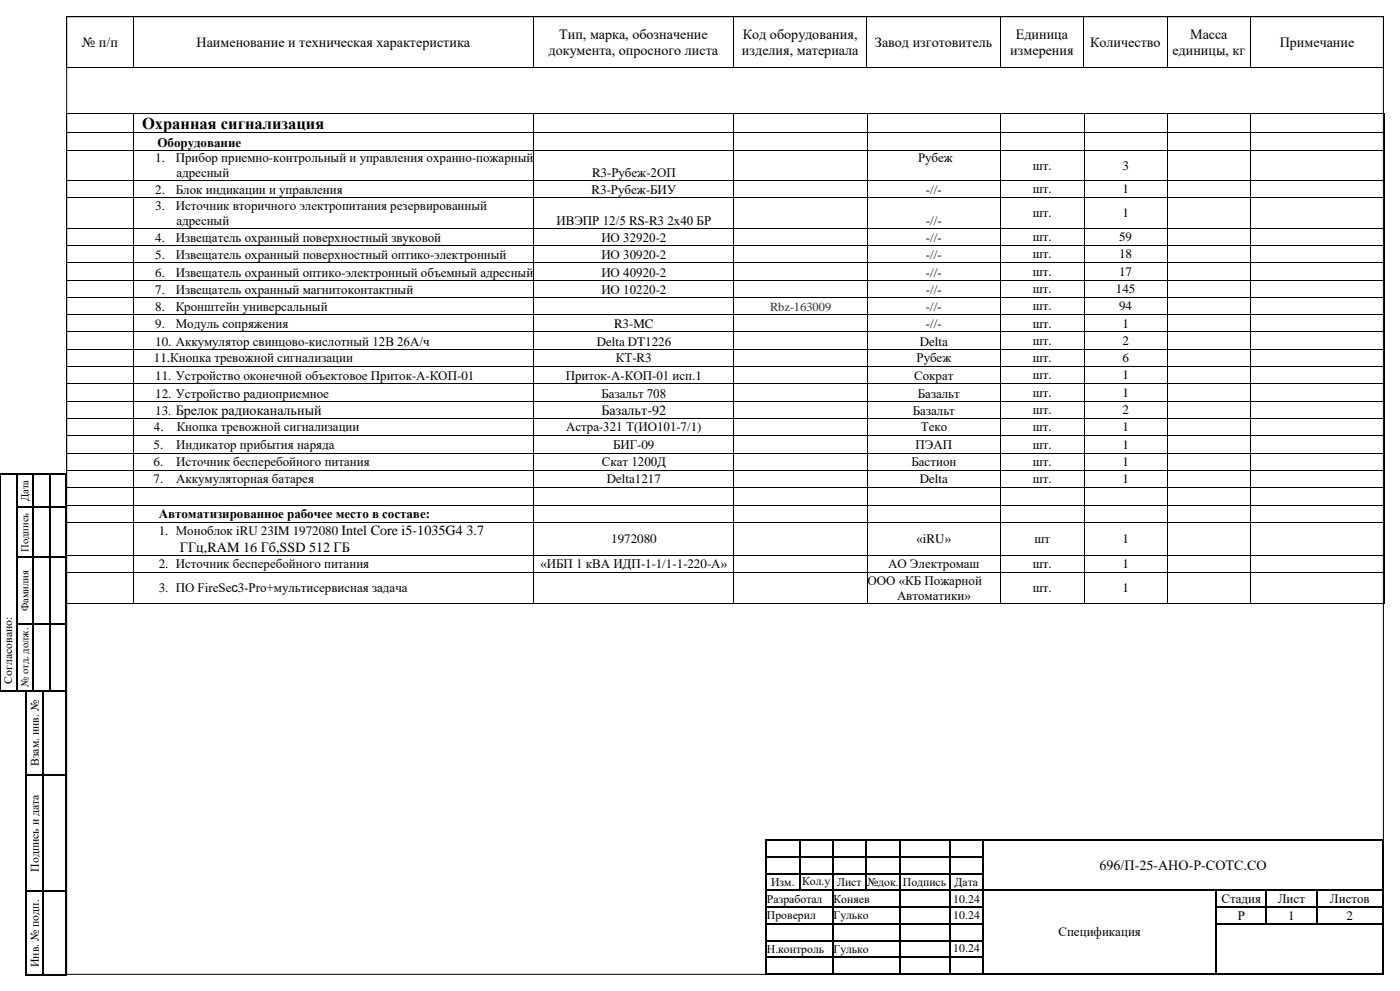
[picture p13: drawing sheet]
<svg xmlns="http://www.w3.org/2000/svg" width="420mm" height="297mm" viewBox="0 0 420 297" stroke-linecap="round" stroke-linejoin="round" font-family="sans-serif">
<defs><g id="words">
<text font-size="5" x="42.6" y="38.6">Охранная сигнализация</text>
<g font-size="4.2">
<text x="167.7" y="11.6">Тип, марка, обозначение</text>
<text x="222.8" y="11.6">Код оборудования,</text>
<text x="304.7" y="11.6">Единица</text>
<text x="357" y="11.6">Масса</text>
<text x="24.6" y="14">№ п/п</text>
<text x="59" y="14">Наименование и техническая характеристика</text>
<text x="164.6" y="16.4">документа, опросного листа</text>
<text x="222.6" y="16.4">изделия, материала</text>
<text x="262.5" y="14">Завод изготовитель</text>
<text x="303.1" y="16.4">измерения</text>
<text x="327" y="14">Количество</text>
<text x="351.7" y="16.4">единицы, кг</text>
<text x="383.9" y="14">Примечание</text>
<text x="180.4" y="124.3">Базальт-92</text>
<text x="54" y="165.3">ГГц,RAM 16 Гб,SSD 512 ГБ</text>
<text x="329.8" y="260.7">696/П-25-АНО-Р-СОТС.СО</text>
</g>
<g font-size="3.9">
<text x="47.2" y="44">Оборудование</text>
<text x="46.6" y="48.6">1.</text>
<text x="52.7" y="48.6">Прибор приемно-контрольный и управления охранно-пожарный</text>
<text x="52.9" y="53.1">адресный</text>
<text x="177.6" y="53.1">R3-Рубеж-2ОП</text>
<text x="275.4" y="48.6">Рубеж</text>
<text x="309.8" y="50.8">шт.</text>
<text x="336.7" y="50.8">3</text>
<text x="46.6" y="58.2">2.</text>
<text x="52.7" y="58.2">Блок индикации и управления</text>
<text x="177.5" y="58.2">R3-Рубеж-БИУ</text>
<text x="277.8" y="58.2">-//-</text>
<text x="309.8" y="58">шт.</text>
<text x="336.7" y="58">1</text>
<text x="46.6" y="62.9">3.</text>
<text x="52.7" y="62.9">Источник вторичного электропитания резервированный</text>
<text x="309.8" y="65.1">шт.</text>
<text x="336.7" y="65.1">1</text>
<text x="52.9" y="67.3">адресный</text>
<text x="166.9" y="67.3">ИВЭПР 12/5 RS-R3 2x40 БР</text>
<text x="277.8" y="67.3">-//-</text>
<text x="46.6" y="72.5">4.</text>
<text x="46.6" y="77.7">5.</text>
<text x="52.7" y="72.5">Извещатель охранный поверхностный звуковой</text>
<text x="52.7" y="77.7">Извещатель охранный поверхностный оптико-электронный</text>
<text x="180.4" y="72.5">ИО 32920-2</text>
<text x="180.4" y="77.7">ИО 30920-2</text>
<text x="277.8" y="72.5">-//-</text>
<text x="277.8" y="77.7">-//-</text>
<text x="309.8" y="72.2">шт.</text>
<text x="309.8" y="77.4">шт.</text>
<text x="335.7" y="72.2">59</text>
<text x="335.7" y="77.4">18</text>
<text x="46.6" y="82.9">6.</text>
<text x="52.7" y="82.9">Извещатель охранный оптико-электронный объемный адресный</text>
<text x="180.4" y="82.9">ИО 40920-2</text>
<text x="277.8" y="82.9">-//-</text>
<text x="309.8" y="82.6">шт.</text>
<text x="335.7" y="82.6">17</text>
<text x="46.6" y="88.1">7.</text>
<text x="52.7" y="88.1">Извещатель охранный магнитоконтактный</text>
<text x="180.4" y="88.1">ИО 10220-2</text>
<text x="277.8" y="88.1">-//-</text>
<text x="309.8" y="87.8">шт.</text>
<text x="334.8" y="87.8">145</text>
<text x="46.6" y="93.3">8.</text>
<text x="52.7" y="93.3">Кронштейн универсальный</text>
<text x="277.8" y="93.3">-//-</text>
<text x="309.8" y="93">шт.</text>
<text x="335.7" y="93">94</text>
<text x="46.6" y="98.4">9.</text>
<text x="52.7" y="98.4">Модуль сопряжения</text>
<text x="184.2" y="98.4">R3-MC</text>
<text x="277.8" y="98.4">-//-</text>
<text x="309.8" y="98.2">шт.</text>
<text x="336.7" y="98.2">1</text>
<text x="46.6" y="103.6">10. Аккумулятор свинцово-кислотный 12В 26А/ч</text>
<text x="179" y="103.6">Delta DT1226</text>
<text x="276" y="103.6">Delta</text>
<text x="309.8" y="103.4">шт.</text>
<text x="336.7" y="103.4">2</text>
<text x="46.2" y="108.6">11.Кнопка тревожной сигнализации</text>
<text x="184.8" y="108.6">КТ-R3</text>
<text x="274.9" y="108.6">Рубеж</text>
<text x="309.8" y="108.6">шт.</text>
<text x="309.8" y="113.7">шт.</text>
<text x="336.7" y="108.6">6</text>
<text x="336.7" y="113.7">1</text>
<text x="46.6" y="114">11. Устройство оконечной объектовое Приток-А-КОП-01</text>
<text x="46.6" y="119.2">12. Устройство радиоприемное</text>
<text x="169.7" y="114">Приток-А-КОП-01 исп.1</text>
<text x="180.4" y="119.2">Базальт 708</text>
<text x="274.3" y="114">Сократ</text>
<text x="275.3" y="119.2">Базальт</text>
<text x="309.8" y="118.9">шт.</text>
<text x="336.7" y="118.9">1</text>
<text x="46.6" y="124.3">13. Брелок радиоканальный</text>
<text x="273.8" y="124.4">Базальт</text>
<text x="309.8" y="124.1">шт.</text>
<text x="336.7" y="124.1">2</text>
<text x="46.2" y="129.3">4.</text>
<text x="53" y="129.3">Кнопка тревожной сигнализации</text>
<text x="169.9" y="129.3">Астра-321 Т(ИО101-7/1)</text>
<text x="276.2" y="129.3">Теко</text>
<text x="309.8" y="129.3">шт.</text>
<text x="336.7" y="129.3">1</text>
<text x="46.1" y="134.5">5.</text>
<text x="52.9" y="134.5">Индикатор прибытия наряда</text>
<text x="183.9" y="134.5">БИГ-09</text>
<text x="274.7" y="134.5">ПЭАП</text>
<text x="309.8" y="134.5">шт.</text>
<text x="336.7" y="134.5">1</text>
<text x="46.1" y="139.7">6.</text>
<text x="52.9" y="139.7">Источник бесперебойного питания</text>
<text x="180.5" y="139.7">Скат 1200Д</text>
<text x="273.4" y="139.7">Бастион</text>
<text x="309.8" y="139.7">шт.</text>
<text x="336.7" y="139.7">1</text>
<text x="46.1" y="144.8">7.</text>
<text x="52.9" y="144.8">Аккумуляторная батарея</text>
<text x="182.1" y="144.8">Delta1217</text>
<text x="276" y="144.8">Delta</text>
<text x="309.8" y="144.8">шт.</text>
<text x="336.7" y="144.8">1</text>
<text x="47.6" y="155.3">Автоматизированное рабочее место в составе:</text>
<text x="47.6" y="160.4">1.</text>
<text x="52.7" y="160.4">Моноблок iRU 23IM 1972080 Intel Core i5-1035G4 3.7</text>
<text x="183.4" y="162.8">1972080</text>
<text x="275" y="162.8">«iRU»</text>
<text x="310.3" y="162.8">шт</text>
<text x="336.7" y="162.8">1</text>
<text x="47.6" y="170.3">2.</text>
<text x="52.7" y="170.3">Источник бесперебойного питания</text>
<text x="162.1" y="170.3">«ИБП 1 кВА ИДП-1-1/1-1-220-А»</text>
<text x="266.4" y="170.3">АО Электромаш</text>
<text x="309.8" y="170.3">шт.</text>
<text x="336.7" y="170.3">1</text>
<text x="47.6" y="177.5">3. ПО FireSeс3-Pro+мультисервисная задача</text>
<text x="260.2" y="175.2">ООО «КБ Пожарной</text>
<text x="269.1" y="179.7">Автоматики»</text>
<text x="309.8" y="177.5">шт.</text>
<text x="336.7" y="177.5">1</text>
<text x="366.5" y="270.7">Стадия</text>
<text x="371.3" y="275.6">Р</text>
<text x="383.4" y="270.7">Лист</text>
<text x="386.5" y="275.6">1</text>
<text x="399" y="270.7">Листов</text>
<text x="404" y="275.6">2</text>
<text x="317.5" y="280.7">Спецификация</text>
</g>
<text font-size="3.7" fill="#313131" x="231" y="93.3">Rbz-163009</text>
<g font-size="3.5">
<text x="3.6" y="204.9" transform="rotate(-90 3.6 204.9)">Согласовано:</text>
<text x="11.6" y="229.6" transform="rotate(-90 11.6 229.6)">Взам. инв. №</text>
<text x="11.6" y="261.3" transform="rotate(-90 11.6 261.3)">Подпись и дата</text>
<text x="231.3" y="265.5">Изм.</text>
<text x="240.6" y="265.2">Кол.у</text>
<text x="243.5" y="269.3">ч.</text>
<text x="251.1" y="265.5">Лист</text>
<text x="260.1" y="265.5">№док.</text>
<text x="270.9" y="265.5">Подпись</text>
<text x="286.3" y="265.5">Дата</text>
<text x="230.1" y="270.6">Разработал</text>
<text x="230.1" y="275.5">Проверил</text>
<text x="250" y="270.6">Коняев</text>
<text x="250" y="275.5">Гулько</text>
<text x="286" y="270.6">10.24</text>
<text x="286" y="275.5">10.24</text>
<text x="230.1" y="285.6">Н.контроль</text>
<text x="250" y="285.6">Гулько</text>
<text x="286" y="285.2">10.24</text>
<text x="11.6" y="289.9" transform="rotate(-90 11.6 289.9)">Инв. № подп.</text>
</g>
<g font-size="3.2">
<text x="8.6" y="150.2" transform="rotate(-90 8.6 150.2)">Дата</text>
<text x="8.6" y="165.4" transform="rotate(-90 8.6 165.4)">Подпись</text>
<text x="8.6" y="183.2" transform="rotate(-90 8.6 183.2)">Фамилия</text>
<text x="8.6" y="205.9" transform="rotate(-90 8.6 205.9)">№ отд. долж.</text>
</g>
</g></defs>
<g fill="none" stroke="#000" stroke-width=".3">
<path d="M20 5h395v287h-395zM20 5.2v14.8M20.1 5.1h19.8M40 5.2v14.8M40.1 5.1h119.9M160 5.2v14.8M160.1 5.1h59.9M220.1 5.2v14.8M220.2 5.1h39.8M260.1 5.2v14.8M260.2 5.1h39.8M300.1 5.2v14.8"/>
<path d="M300.2 5.1h24.8M325.1 5.2v14.8M325.2 5.1h24.8M350.1 5.2v14.8M350.2 5.1h24.8M375.1 5.2v14.8M375.2 5.1h39.8M415.1 5.2v14.8M20 34v5.7M20 39.9v5M20.1 20.1h19.8M20.1 33.9h19.9"/>
<path d="M20.1 39.8h19.9M40.1 20.1h119.9M40.1 34v5.7M40.1 39.9v5M40.2 33.9h119.9M40.2 39.8h119.9M160.1 20.1h59.9M160.2 34v5.7M160.2 39.9v5M160.2 33.9h59.9M160.2 39.8h59.9M220.2 20.1h39.8"/>
<path d="M220.2 34v5.7M220.2 39.9v5M220.2 33.9h39.9M220.2 39.8h39.9M260.2 20.1h39.8M260.2 34v5.7M260.2 39.9v5M260.2 33.9h39.9M260.2 39.8h39.9M300.2 20.1h24.8M300.2 34v5.7M300.2 39.9v5"/>
<path d="M300.3 33.9h24.8M300.3 39.8h24.8M325.2 20.1h24.8M325.2 34v5.7M325.2 39.9v5M325.3 33.9h24.8M325.3 39.8h24.8M350.2 20.1h24.8M350.2 34v5.7M350.2 39.9v5M350.3 33.9h24.8M350.3 39.8h24.8"/>
<path d="M375.2 20.1h39.8M375.2 34v5.7M375.2 39.9v5M375.3 33.9h39.9M375.3 39.8h39.9M415.2 34v5.7M415.2 39.9v5M20 45v9M20 54.2v5M20 59.4v8.9M20.1 45h19.9M20.1 54.1h19.9"/>
<path d="M20.1 59.3h19.9M40.1 45v9M40.1 54.2v5M40.1 59.4v8.9M40.2 45h119.9M40.2 54.1h119.9M40.2 59.3h119.9M160.2 45v9M160.2 54.2v5M160.2 59.4v8.9M160.2 45h59.9M160.2 54.1h59.9"/>
<path d="M160.2 59.3h59.9M220.2 45v9M220.2 54.2v5M220.2 59.4v8.9M220.2 45h39.9M220.2 54.1h39.9M220.2 59.3h39.9M260.2 45v9M260.2 54.2v5M260.2 59.4v8.9M260.2 45h39.9M260.2 54.1h39.9"/>
<path d="M260.2 59.3h39.9M300.2 45v9M300.2 54.2v5M300.2 59.4v8.9M300.3 45h24.8M300.3 54.1h24.8M300.3 59.3h24.8M325.2 45v9M325.2 54.2v5M325.2 59.4v8.9M325.3 45h24.8M325.3 54.1h24.8"/>
<path d="M325.3 59.3h24.8M350.2 45v9M350.2 54.2v5M350.2 59.4v8.9M350.3 45h24.8M350.3 54.1h24.8M350.3 59.3h24.8M375.2 45v9M375.2 54.2v5M375.2 59.4v8.9M375.3 45h39.9M375.3 54.1h39.9"/>
<path d="M375.3 59.3h39.9M415.2 45v9M415.2 54.2v5M415.2 59.4v8.9M20 68.5v5M20 73.6v5.1M20 78.8v5M20.1 68.4h19.9M20.1 73.5h19.9M20.1 78.7h19.9M40.1 68.5v5M40.1 73.6v5.1"/>
<path d="M40.1 78.8v5M40.2 68.4h119.9M40.2 73.5h119.9M40.2 78.7h119.9M160.2 68.5v5M160.2 73.6v5.1M160.2 78.8v5M160.2 68.4h59.9M160.2 73.5h59.9M160.2 78.7h59.9M220.2 68.5v5M220.2 73.6v5.1"/>
<path d="M220.2 78.8v5M220.2 68.4h39.9M220.2 73.5h39.9M220.2 78.7h39.9M260.2 68.5v5M260.2 73.6v5.1M260.2 78.8v5M260.2 68.4h39.9M260.2 73.5h39.9M260.2 78.7h39.9M300.2 68.5v5M300.2 73.6v5.1"/>
<path d="M300.2 78.8v5M300.3 68.4h24.8M300.3 73.5h24.8M300.3 78.7h24.8M325.2 68.5v5M325.2 73.6v5.1M325.2 78.8v5M325.3 68.4h24.8M325.3 73.5h24.8M325.3 78.7h24.8M350.2 68.5v5M350.2 73.6v5.1"/>
<path d="M350.2 78.8v5M350.3 68.4h24.8M350.3 73.5h24.8M350.3 78.7h24.8M375.2 68.5v5M375.2 73.6v5.1M375.2 78.8v5M375.3 68.4h39.9M375.3 73.5h39.9M375.3 78.7h39.9M415.2 68.5v5M415.2 73.6v5.1"/>
<path d="M415.2 78.8v5M20 84v5M20.1 83.9h19.9M40.1 84v5M40.2 83.9h119.9M160.2 84v5M160.2 83.9h59.9M220.2 84v5M220.2 83.9h39.9M260.2 84v5M260.2 83.9h39.9M300.2 84v5"/>
<path d="M300.3 83.9h24.8M325.2 84v5M325.3 83.9h24.8M350.2 84v5M350.3 83.9h24.8M375.2 84v5M375.3 83.9h39.9M415.2 84v5M0 142.2v9.6M0 152.2v14.7M0 167.2v19.6M0 187.2v19.7"/>
</g>
<g fill="#000">
<path d="M19.9 5l.2 .2z" fill-rule="evenodd"/>
<path d="M19.9 5l.2 .2z" fill-rule="evenodd"/>
<path d="M39.9 5l.2 .2z" fill-rule="evenodd"/>
<path d="M160 5l.1 .2z" fill-rule="evenodd"/>
<path d="M220 5l.2 .2z" fill-rule="evenodd"/>
<path d="M260 5l.2 .2z" fill-rule="evenodd"/>
<path d="M300 5l.2 .2z" fill-rule="evenodd"/>
<path d="M325 5l.2 .2z" fill-rule="evenodd"/>
<path d="M350 5l.2 .2z" fill-rule="evenodd"/>
<path d="M375 5l.2 .2z" fill-rule="evenodd"/>
<path d="M415 5l.2 .2z" fill-rule="evenodd"/>
<path d="M415 5l.2 .2z" fill-rule="evenodd"/>
<path d="M19.9 20l.2 .2z" fill-rule="evenodd"/>
<path d="M19.9 20l.2 .2z" fill-rule="evenodd"/>
<path d="M19.9 33.8l.2 .2z" fill-rule="evenodd"/>
<path d="M19.9 33.8l.2 .2z" fill-rule="evenodd"/>
<path d="M19.9 39.7l.2 .2z" fill-rule="evenodd"/>
<path d="M39.9 20l.2 .2z" fill-rule="evenodd"/>
<path d="M40 33.8l.2 .2z" fill-rule="evenodd"/>
<path d="M40 39.7l.2 .2z" fill-rule="evenodd"/>
<path d="M160 20l.1 .2z" fill-rule="evenodd"/>
<path d="M160.1 33.8l.1 .2z" fill-rule="evenodd"/>
<path d="M160.1 39.7l.1 .2z" fill-rule="evenodd"/>
<path d="M220 20l.2 .2z" fill-rule="evenodd"/>
<path d="M220.1 33.8l.1 .2z" fill-rule="evenodd"/>
<path d="M220.1 39.7l.1 .2z" fill-rule="evenodd"/>
<path d="M260 20l.2 .2z" fill-rule="evenodd"/>
<path d="M260.1 33.8l.1 .2z" fill-rule="evenodd"/>
<path d="M260.1 39.7l.1 .2z" fill-rule="evenodd"/>
<path d="M300 20l.2 .2z" fill-rule="evenodd"/>
<path d="M300.1 33.8l.2 .2z" fill-rule="evenodd"/>
<path d="M300.1 39.7l.2 .2z" fill-rule="evenodd"/>
<path d="M325 20l.2 .2z" fill-rule="evenodd"/>
<path d="M325.1 33.8l.2 .2z" fill-rule="evenodd"/>
<path d="M325.1 39.7l.2 .2z" fill-rule="evenodd"/>
<path d="M350 20l.2 .2z" fill-rule="evenodd"/>
<path d="M350.1 33.8l.2 .2z" fill-rule="evenodd"/>
<path d="M350.1 39.7l.2 .2z" fill-rule="evenodd"/>
<path d="M375 20l.2 .2z" fill-rule="evenodd"/>
<path d="M375.1 33.8l.2 .2z" fill-rule="evenodd"/>
<path d="M375.1 39.7l.2 .2z" fill-rule="evenodd"/>
<path d="M415 20l.2 .2z" fill-rule="evenodd"/>
<path d="M415 20l.2 .2z" fill-rule="evenodd"/>
<path d="M415.2 33.8l.1 .2z" fill-rule="evenodd"/>
<path d="M415.2 33.8l.1 .2z" fill-rule="evenodd"/>
<path d="M415.2 39.7l.1 .2z" fill-rule="evenodd"/>
<path d="M19.9 44.9l.2 .1z" fill-rule="evenodd"/>
<path d="M19.9 54l.2 .2z" fill-rule="evenodd"/>
<path d="M19.9 59.2l.2 .2z" fill-rule="evenodd"/>
<path d="M40 44.9l.2 .1z" fill-rule="evenodd"/>
<path d="M40 54l.2 .2z" fill-rule="evenodd"/>
<path d="M40 59.2l.2 .2z" fill-rule="evenodd"/>
<path d="M160.1 44.9l.1 .1z" fill-rule="evenodd"/>
<path d="M160.1 54l.1 .2z" fill-rule="evenodd"/>
<path d="M160.1 59.2l.1 .2z" fill-rule="evenodd"/>
<path d="M220.1 44.9l.1 .1z" fill-rule="evenodd"/>
<path d="M220.1 54l.1 .2z" fill-rule="evenodd"/>
<path d="M220.1 59.2l.1 .2z" fill-rule="evenodd"/>
<path d="M260.1 44.9l.1 .1z" fill-rule="evenodd"/>
<path d="M260.1 54l.1 .2z" fill-rule="evenodd"/>
<path d="M260.1 59.2l.1 .2z" fill-rule="evenodd"/>
<path d="M300.1 44.9l.2 .1z" fill-rule="evenodd"/>
<path d="M300.1 54l.2 .2z" fill-rule="evenodd"/>
<path d="M300.1 59.2l.2 .2z" fill-rule="evenodd"/>
<path d="M325.1 44.9l.2 .1z" fill-rule="evenodd"/>
<path d="M325.1 54l.2 .2z" fill-rule="evenodd"/>
<path d="M325.1 59.2l.2 .2z" fill-rule="evenodd"/>
<path d="M350.1 44.9l.2 .1z" fill-rule="evenodd"/>
<path d="M350.1 54l.2 .2z" fill-rule="evenodd"/>
<path d="M350.1 59.2l.2 .2z" fill-rule="evenodd"/>
<path d="M375.1 44.9l.2 .1z" fill-rule="evenodd"/>
<path d="M375.1 54l.2 .2z" fill-rule="evenodd"/>
<path d="M375.1 59.2l.2 .2z" fill-rule="evenodd"/>
<path d="M415.2 44.9l.1 .1z" fill-rule="evenodd"/>
<path d="M415.2 54l.1 .2z" fill-rule="evenodd"/>
<path d="M415.2 59.2l.1 .2z" fill-rule="evenodd"/>
<path d="M19.9 68.3l.2 .2z" fill-rule="evenodd"/>
<path d="M19.9 73.5l.2 .1z" fill-rule="evenodd"/>
<path d="M19.9 78.7l.2 .1z" fill-rule="evenodd"/>
<path d="M40 68.3l.2 .2z" fill-rule="evenodd"/>
<path d="M40 73.5l.2 .1z" fill-rule="evenodd"/>
<path d="M40 78.7l.2 .1z" fill-rule="evenodd"/>
<path d="M160.1 68.3l.1 .2z" fill-rule="evenodd"/>
<path d="M160.1 73.5l.1 .1z" fill-rule="evenodd"/>
<path d="M160.1 78.7l.1 .1z" fill-rule="evenodd"/>
<path d="M220.1 68.3l.1 .2z" fill-rule="evenodd"/>
<path d="M220.1 73.5l.1 .1z" fill-rule="evenodd"/>
<path d="M220.1 78.7l.1 .1z" fill-rule="evenodd"/>
<path d="M260.1 68.3l.1 .2z" fill-rule="evenodd"/>
<path d="M260.1 73.5l.1 .1z" fill-rule="evenodd"/>
<path d="M260.1 78.7l.1 .1z" fill-rule="evenodd"/>
<path d="M300.1 68.3l.2 .2z" fill-rule="evenodd"/>
<path d="M300.1 73.5l.2 .1z" fill-rule="evenodd"/>
<path d="M300.1 78.7l.2 .1z" fill-rule="evenodd"/>
<path d="M325.1 68.3l.2 .2z" fill-rule="evenodd"/>
<path d="M325.1 73.5l.2 .1z" fill-rule="evenodd"/>
<path d="M325.1 78.7l.2 .1z" fill-rule="evenodd"/>
<path d="M350.1 68.3l.2 .2z" fill-rule="evenodd"/>
<path d="M350.1 73.5l.2 .1z" fill-rule="evenodd"/>
<path d="M350.1 78.7l.2 .1z" fill-rule="evenodd"/>
<path d="M375.1 68.3l.2 .2z" fill-rule="evenodd"/>
<path d="M375.1 73.5l.2 .1z" fill-rule="evenodd"/>
<path d="M375.1 78.7l.2 .1z" fill-rule="evenodd"/>
<path d="M415.2 68.3l.1 .2z" fill-rule="evenodd"/>
<path d="M415.2 73.5l.1 .1z" fill-rule="evenodd"/>
<path d="M415.2 78.7l.1 .1z" fill-rule="evenodd"/>
<path d="M19.9 83.8l.2 .2z" fill-rule="evenodd"/>
<path d="M40 83.8l.2 .2z" fill-rule="evenodd"/>
<path d="M160.1 83.8l.1 .2z" fill-rule="evenodd"/>
<path d="M220.1 83.8l.1 .2z" fill-rule="evenodd"/>
<path d="M260.1 83.8l.1 .2z" fill-rule="evenodd"/>
<path d="M300.1 83.8l.2 .2z" fill-rule="evenodd"/>
<path d="M325.1 83.8l.2 .2z" fill-rule="evenodd"/>
<path d="M350.1 83.8l.2 .2z" fill-rule="evenodd"/>
<path d="M375.1 83.8l.2 .2z" fill-rule="evenodd"/>
<path d="M415.2 83.8l.1 .2z" fill-rule="evenodd"/>
<path d="M0 141.8h.1v.4h-.1z" fill-rule="evenodd"/>
<path d="M0 141.8h.1v.4h-.1z" fill-rule="evenodd"/>
<path d="M0 151.8h.1v.4h-.1z" fill-rule="evenodd"/>
<path d="M4.8 141.8h.3v.4h-.3z" fill-rule="evenodd"/>
<path d="M4.8 151.8h.3v.4h-.3z" fill-rule="evenodd"/>
<path d="M9.8 141.8h.4v.4h-.4z" fill-rule="evenodd"/>
<path d="M9.8 151.8h.4v.4h-.4z" fill-rule="evenodd"/>
<path d="M14.8 141.8h.3v.4h-.3z" fill-rule="evenodd"/>
<path d="M14.8 151.8h.3v.4h-.3z" fill-rule="evenodd"/>
<path d="M19.8 141.8h.3v.4h-.3z" fill-rule="evenodd"/>
<path d="M19.8 141.8h.3v.4h-.3z" fill-rule="evenodd"/>
<path d="M19.8 151.8h.3v.4h-.3z" fill-rule="evenodd"/>
<path d="M0 166.9h.1v.3h-.1z" fill-rule="evenodd"/>
<path d="M4.8 166.9h.3v.3h-.3z" fill-rule="evenodd"/>
<path d="M9.8 166.9h.4v.3h-.4z" fill-rule="evenodd"/>
<path d="M14.8 166.9h.3v.3h-.3z" fill-rule="evenodd"/>
<path d="M19.8 166.9h.3v.3h-.3z" fill-rule="evenodd"/>
<path d="M0 186.8h.1v.4h-.1z" fill-rule="evenodd"/>
<path d="M4.8 186.8h.3v.4h-.3z" fill-rule="evenodd"/>
<path d="M9.8 186.8h.4v.4h-.4z" fill-rule="evenodd"/>
<path d="M14.8 186.8h.3v.4h-.3z" fill-rule="evenodd"/>
<path d="M19.8 186.8h.3v.4h-.3z" fill-rule="evenodd"/>
<path d="M0 206.9h.1v.3h-.1z" fill-rule="evenodd"/>
<path d="M0 206.9h.1v.3h-.1z" fill-rule="evenodd"/>
<path d="M4.8 206.9h.3v.3h-.3z" fill-rule="evenodd"/>
<path d="M7.7 207h.4v.3h-.4z" fill-rule="evenodd"/>
<path d="M7.7 207h.4v.3h-.4z" fill-rule="evenodd"/>
<path d="M9.8 206.9h.4v.3h-.4z" fill-rule="evenodd"/>
<path d="M12.7 207h.4v.3h-.4z" fill-rule="evenodd"/>
<path d="M14.8 206.9h.3v.3h-.3z" fill-rule="evenodd"/>
<path d="M19.7 207h.4v.3h-.4z" fill-rule="evenodd"/>
<path d="M19.7 207h.4v.3h-.4z" fill-rule="evenodd"/>
<path d="M19.8 206.9h.3v.3h-.3z" fill-rule="evenodd"/>
<path d="M19.8 206.9h.3v.3h-.3z" fill-rule="evenodd"/>
<path d="M7.7 232h.4v.3h-.4z" fill-rule="evenodd"/>
<path d="M12.7 232h.4v.3h-.4z" fill-rule="evenodd"/>
<path d="M19.7 232h.4v.3h-.4z" fill-rule="evenodd"/>
<path d="M229.7 251.7h.4v.3h-.4z" fill-rule="evenodd"/>
<path d="M229.7 251.7h.4v.3h-.4z" fill-rule="evenodd"/>
<path d="M229.7 256.7h.4v.3h-.4z" fill-rule="evenodd"/>
<path d="M239.7 251.7h.4v.3h-.4z" fill-rule="evenodd"/>
<path d="M239.7 256.7h.4v.3h-.4z" fill-rule="evenodd"/>
<path d="M249.7 251.7h.3v.3h-.3z" fill-rule="evenodd"/>
<path d="M249.7 256.7h.3v.3h-.3z" fill-rule="evenodd"/>
<path d="M259.7 251.7h.4v.3h-.4z" fill-rule="evenodd"/>
<path d="M259.7 256.7h.4v.3h-.4z" fill-rule="evenodd"/>
<path d="M269.7 251.7h.4v.3h-.4z" fill-rule="evenodd"/>
<path d="M269.7 256.7h.4v.3h-.4z" fill-rule="evenodd"/>
<path d="M284.7 251.7h.4v.3h-.4z" fill-rule="evenodd"/>
<path d="M284.7 256.7h.4v.3h-.4z" fill-rule="evenodd"/>
<path d="M294.7 251.7h.4v.3h-.4z" fill-rule="evenodd"/>
<path d="M294.7 256.7h.4v.3h-.4z" fill-rule="evenodd"/>
<path d="M414.8 251.7h.3v.3h-.3z" fill-rule="evenodd"/>
<path d="M414.8 251.7h.3v.3h-.3z" fill-rule="evenodd"/>
<path d="M414.8 256.7h.3v.3h-.3z" fill-rule="evenodd"/>
<path d="M7.7 267h.4v.3h-.4z" fill-rule="evenodd"/>
<path d="M12.7 267h.4v.3h-.4z" fill-rule="evenodd"/>
<path d="M19.7 267h.4v.3h-.4z" fill-rule="evenodd"/>
<path d="M229.7 261.7h.4v.3h-.4z" fill-rule="evenodd"/>
<path d="M229.7 266.7h.4v.3h-.4z" fill-rule="evenodd"/>
<path d="M229.7 271.7h.4v.3h-.4z" fill-rule="evenodd"/>
<path d="M229.7 276.7h.4v.4h-.4z" fill-rule="evenodd"/>
<path d="M239.7 261.7h.4v.3h-.4z" fill-rule="evenodd"/>
<path d="M239.7 266.7h.4v.3h-.4z" fill-rule="evenodd"/>
<path d="M249.7 261.7h.3v.3h-.3z" fill-rule="evenodd"/>
<path d="M249.7 266.7h.3v.3h-.3z" fill-rule="evenodd"/>
<path d="M249.7 271.7h.3v.3h-.3z" fill-rule="evenodd"/>
<path d="M249.7 276.7h.3v.4h-.3z" fill-rule="evenodd"/>
<path d="M259.7 261.7h.4v.3h-.4z" fill-rule="evenodd"/>
<path d="M259.7 266.7h.4v.3h-.4z" fill-rule="evenodd"/>
<path d="M269.7 261.7h.4v.3h-.4z" fill-rule="evenodd"/>
<path d="M269.7 266.7h.4v.3h-.4z" fill-rule="evenodd"/>
<path d="M269.7 271.7h.4v.3h-.4z" fill-rule="evenodd"/>
<path d="M269.7 276.7h.4v.4h-.4z" fill-rule="evenodd"/>
<path d="M284.7 261.7h.4v.3h-.4z" fill-rule="evenodd"/>
<path d="M284.7 266.7h.4v.3h-.4z" fill-rule="evenodd"/>
<path d="M284.7 271.7h.4v.3h-.4z" fill-rule="evenodd"/>
<path d="M284.7 276.7h.4v.4h-.4z" fill-rule="evenodd"/>
<path d="M294.7 261.7h.4v.3h-.4z" fill-rule="evenodd"/>
<path d="M294.7 266.7h.4v.3h-.4z" fill-rule="evenodd"/>
<path d="M294.7 271.7h.4v.3h-.4z" fill-rule="evenodd"/>
<path d="M294.7 276.7h.4v.4h-.4z" fill-rule="evenodd"/>
<path d="M364.7 266.7h.4v.3h-.4z" fill-rule="evenodd"/>
<path d="M364.7 271.7h.4v.3h-.4z" fill-rule="evenodd"/>
<path d="M364.7 276.7h.4v.4h-.4z" fill-rule="evenodd"/>
<path d="M379.8 266.7h.3v.3h-.3z" fill-rule="evenodd"/>
<path d="M379.8 271.7h.3v.3h-.3z" fill-rule="evenodd"/>
<path d="M379.8 276.7h.3v.4h-.3z" fill-rule="evenodd"/>
<path d="M394.8 266.7h.3v.3h-.3z" fill-rule="evenodd"/>
<path d="M394.8 271.7h.3v.3h-.3z" fill-rule="evenodd"/>
<path d="M394.8 276.7h.3v.4h-.3z" fill-rule="evenodd"/>
<path d="M414.8 261.7h.3v.3h-.3z" fill-rule="evenodd"/>
<path d="M414.8 266.7h.3v.3h-.3z" fill-rule="evenodd"/>
<path d="M414.8 271.7h.3v.3h-.3z" fill-rule="evenodd"/>
<path d="M414.8 276.7h.3v.4h-.3z" fill-rule="evenodd"/>
<path d="M7.7 292h.4v.4h-.4z" fill-rule="evenodd"/>
<path d="M7.7 292h.4v.4h-.4z" fill-rule="evenodd"/>
<path d="M12.7 292h.4v.4h-.4z" fill-rule="evenodd"/>
<path d="M19.7 292h.4v.4h-.4z" fill-rule="evenodd"/>
<path d="M19.7 292h.4v.4h-.4z" fill-rule="evenodd"/>
<path d="M229.7 281.7h.4v.4h-.4z" fill-rule="evenodd"/>
<path d="M229.7 286.7h.4v.4h-.4z" fill-rule="evenodd"/>
<path d="M229.7 291.8h.4v.3h-.4z" fill-rule="evenodd"/>
<path d="M229.7 291.8h.4v.3h-.4z" fill-rule="evenodd"/>
<path d="M249.7 281.7h.3v.4h-.3z" fill-rule="evenodd"/>
<path d="M249.7 286.7h.3v.4h-.3z" fill-rule="evenodd"/>
<path d="M249.7 291.8h.3v.3h-.3z" fill-rule="evenodd"/>
<path d="M269.7 281.7h.4v.4h-.4z" fill-rule="evenodd"/>
<path d="M269.7 286.7h.4v.4h-.4z" fill-rule="evenodd"/>
<path d="M269.7 291.8h.4v.3h-.4z" fill-rule="evenodd"/>
<path d="M284.7 281.7h.4v.4h-.4z" fill-rule="evenodd"/>
<path d="M284.7 286.7h.4v.4h-.4z" fill-rule="evenodd"/>
<path d="M284.7 291.8h.4v.3h-.4z" fill-rule="evenodd"/>
<path d="M294.7 281.7h.4v.4h-.4z" fill-rule="evenodd"/>
<path d="M294.7 286.7h.4v.4h-.4z" fill-rule="evenodd"/>
<path d="M294.7 291.8h.4v.3h-.4z" fill-rule="evenodd"/>
<path d="M364.7 281.7h.4v.4h-.4z" fill-rule="evenodd"/>
<path d="M364.7 286.7h.4v.4h-.4z" fill-rule="evenodd"/>
<path d="M364.7 291.8h.4v.3h-.4z" fill-rule="evenodd"/>
<path d="M414.8 281.7h.3v.4h-.3z" fill-rule="evenodd"/>
<path d="M414.8 286.7h.3v.4h-.3z" fill-rule="evenodd"/>
<path d="M414.8 291.8h.3v.3h-.3z" fill-rule="evenodd"/>
<path d="M414.8 291.8h.3v.3h-.3z" fill-rule="evenodd"/>
</g>
<g fill="none" stroke="#000" stroke-width=".34">
<path d="M.1 142h4.7M5 142.2v9.6M5 152.2v14.7M5.1 142h4.7M5.1 152h4.7M10 142.2v9.6M10 152.2v14.7M10.2 142h4.6M10.2 152h4.6M14.9 142.2v9.6M14.9 152.2v14.7M15.1 142h4.7"/>
<path d="M15.1 152h4.7M19.9 142.2v9.6M19.9 152.2v14.7M5 167.2v19.6M5.1 167h4.7M10 167.2v19.6M10.2 167h4.6M14.9 167.2v19.6M15.1 167h4.7M19.9 167.2v19.6M5 187.2v19.7M5.1 187h4.7"/>
<path d="M10 187.2v19.7M10.2 187h4.6M14.9 187.2v19.7M15.1 187h4.7M19.9 187.2v19.7M.1 207h4.7M5.1 207h4.7M7.9 207.3v24.7M8.1 207.1h4.6M10.2 207h4.6M12.9 207.3v24.7M13.1 207.1h6.6"/>
<path d="M15.1 207h4.7M19.9 207.3v24.7M7.9 232.3v34.7M8.1 232.1h4.6M12.9 232.3v34.7M13.1 232.1h6.6M19.9 232.3v34.7M229.9 252v4.7M229.9 257v4.7M230.1 251.8h9.6M230.1 256.9h9.6M239.9 252v4.7"/>
<path d="M239.9 257v4.7M240.1 251.8h9.6M240.1 256.9h9.6M249.9 252v4.7M249.9 257v4.7M250 251.8h9.7M250 256.9h9.7M259.9 252v4.7M259.9 257v4.7M260.1 251.8h9.6M260.1 256.9h9.6M269.9 252v4.7"/>
<path d="M269.9 257v4.7M270.1 251.8h14.6M270.1 256.9h14.6M284.9 252v4.7M284.9 257v4.7M285.1 251.8h9.6M285.1 256.9h9.6M294.9 252v4.7M294.9 257v4.7M295.1 251.8h119.7M415 252v4.7M415 257v4.7"/>
<path d="M7.9 267.3v24.7M8.1 267.2h4.6M12.9 267.3v24.7M13.1 267.2h6.6M19.9 267.3v24.7M229.9 262v4.7M229.9 267v4.7M229.9 272v4.7M229.9 277.1v4.6M230.1 261.9h9.6M230.1 266.9h9.6M230.1 271.9h19.6"/>
<path d="M230.1 276.9h19.6M239.9 262v4.7M240.1 261.9h9.6M240.1 266.9h9.6M249.9 262v4.7M249.9 267v4.7M249.9 272v4.7M249.9 277.1v4.6M250 261.9h9.7M250 266.9h9.7M250 271.9h19.7M250 276.9h19.7"/>
<path d="M259.9 262v4.7M260.1 261.9h9.6M260.1 266.9h9.6M269.9 262v4.7M269.9 267v4.7M269.9 272v4.7M269.9 277.1v4.6M270.1 261.9h14.6M270.1 266.9h14.6M270.1 271.9h14.6M270.1 276.9h14.6M284.9 262v4.7"/>
<path d="M284.9 267v4.7M284.9 272v4.7M284.9 277.1v4.6M285.1 261.9h9.6M285.1 266.9h9.6M285.1 271.9h9.6M285.1 276.9h9.6M294.9 262v4.7M294.9 267v4.7M294.9 272v4.7M294.9 277.1v4.6M295.1 266.9h69.6"/>
<path d="M364.9 267v4.7M364.9 272v4.7M364.9 277.1v4.6M365.1 266.9h14.7M365.1 271.9h14.7M365.1 276.9h14.7M379.9 267v4.7M379.9 272v4.7M380.1 266.9h14.7M380.1 271.9h14.7M380.1 276.9h14.7M395 267v4.7"/>
<path d="M395 272v4.7M395.1 266.9h19.7M395.1 271.9h19.7M395.1 276.9h19.7M415 262v4.7M415 267v4.7M415 272v4.7M415 277.1v4.6M8.1 292.2h4.6M13.1 292.2h6.6M229.9 282.1v4.6M229.9 287.1v4.7"/>
<path d="M230.1 281.9h19.6M230.1 286.9h19.6M230.1 291.9h19.6M249.9 282.1v4.6M249.9 287.1v4.7M250 281.9h19.7M250 286.9h19.7M250 291.9h19.7M269.9 282.1v4.6M269.9 287.1v4.7M270.1 281.9h14.6M270.1 286.9h14.6"/>
<path d="M270.1 291.9h14.6M284.9 282.1v4.6M284.9 287.1v4.7M285.1 281.9h9.6M285.1 286.9h9.6M285.1 291.9h9.6M294.9 282.1v4.6M294.9 287.1v4.7M295.1 291.9h69.6M364.9 282.1v4.6M364.9 287.1v4.7M365.1 291.9h49.7"/>
<path d="M415 282.1v4.6M415 287.1v4.7"/>
</g>
<path d="M231 89.8h18.3v4.4h-18.3z" fill-rule="evenodd" fill="#fff"/>
<g fill="#000">
<path d="M19.9 89l.2 .2z" fill-rule="evenodd"/>
<path d="M19.9 94.2l.2 .2z" fill-rule="evenodd"/>
<path d="M19.9 99.4l.2 .2z" fill-rule="evenodd"/>
<path d="M40 89l.2 .2z" fill-rule="evenodd"/>
<path d="M40 94.2l.2 .2z" fill-rule="evenodd"/>
<path d="M40 99.4l.2 .2z" fill-rule="evenodd"/>
<path d="M160.1 89l.1 .2z" fill-rule="evenodd"/>
<path d="M160.1 94.2l.1 .2z" fill-rule="evenodd"/>
<path d="M160.1 99.4l.1 .2z" fill-rule="evenodd"/>
<path d="M220.1 89l.1 .2z" fill-rule="evenodd"/>
<path d="M220.1 94.2l.1 .2z" fill-rule="evenodd"/>
<path d="M220.1 99.4l.1 .2z" fill-rule="evenodd"/>
<path d="M260.1 89l.1 .2z" fill-rule="evenodd"/>
<path d="M260.1 94.2l.1 .2z" fill-rule="evenodd"/>
<path d="M260.1 99.4l.1 .2z" fill-rule="evenodd"/>
<path d="M300.1 89l.2 .2z" fill-rule="evenodd"/>
<path d="M300.1 94.2l.2 .2z" fill-rule="evenodd"/>
<path d="M300.1 99.4l.2 .2z" fill-rule="evenodd"/>
<path d="M325.1 89l.2 .2z" fill-rule="evenodd"/>
<path d="M325.1 94.2l.2 .2z" fill-rule="evenodd"/>
<path d="M325.1 99.4l.2 .2z" fill-rule="evenodd"/>
<path d="M350.1 89l.2 .2z" fill-rule="evenodd"/>
<path d="M350.1 94.2l.2 .2z" fill-rule="evenodd"/>
<path d="M350.1 99.4l.2 .2z" fill-rule="evenodd"/>
<path d="M375.1 89l.2 .2z" fill-rule="evenodd"/>
<path d="M375.1 94.2l.2 .2z" fill-rule="evenodd"/>
<path d="M375.1 99.4l.2 .2z" fill-rule="evenodd"/>
<path d="M415.2 89l.1 .2z" fill-rule="evenodd"/>
<path d="M415.2 94.2l.1 .2z" fill-rule="evenodd"/>
<path d="M415.2 99.4l.1 .2z" fill-rule="evenodd"/>
<path d="M19.9 104.6l.2 .2z" fill-rule="evenodd"/>
<path d="M19.9 109.8l.2 .2z" fill-rule="evenodd"/>
<path d="M19.9 115l.2 .1z" fill-rule="evenodd"/>
<path d="M40 104.6l.2 .2z" fill-rule="evenodd"/>
<path d="M40 109.8l.2 .2z" fill-rule="evenodd"/>
<path d="M40 115l.2 .1z" fill-rule="evenodd"/>
<path d="M160.1 104.6l.1 .2z" fill-rule="evenodd"/>
<path d="M160.1 109.8l.1 .2z" fill-rule="evenodd"/>
<path d="M160.1 115l.1 .1z" fill-rule="evenodd"/>
<path d="M220.1 104.6l.1 .2z" fill-rule="evenodd"/>
<path d="M220.1 109.8l.1 .2z" fill-rule="evenodd"/>
<path d="M220.1 115l.1 .1z" fill-rule="evenodd"/>
<path d="M260.1 104.6l.1 .2z" fill-rule="evenodd"/>
<path d="M260.1 109.8l.1 .2z" fill-rule="evenodd"/>
<path d="M260.1 115l.1 .1z" fill-rule="evenodd"/>
<path d="M300.1 104.6l.2 .2z" fill-rule="evenodd"/>
<path d="M300.1 109.8l.2 .2z" fill-rule="evenodd"/>
<path d="M300.1 115l.2 .1z" fill-rule="evenodd"/>
<path d="M325.1 104.6l.2 .2z" fill-rule="evenodd"/>
<path d="M325.1 109.8l.2 .2z" fill-rule="evenodd"/>
<path d="M325.1 115l.2 .1z" fill-rule="evenodd"/>
<path d="M350.1 104.6l.2 .2z" fill-rule="evenodd"/>
<path d="M350.1 109.8l.2 .2z" fill-rule="evenodd"/>
<path d="M350.1 115l.2 .1z" fill-rule="evenodd"/>
<path d="M375.1 104.6l.2 .2z" fill-rule="evenodd"/>
<path d="M375.1 109.8l.2 .2z" fill-rule="evenodd"/>
<path d="M375.1 115l.2 .1z" fill-rule="evenodd"/>
<path d="M415.2 104.6l.1 .2z" fill-rule="evenodd"/>
<path d="M415.2 109.8l.1 .2z" fill-rule="evenodd"/>
<path d="M415.2 115l.1 .1z" fill-rule="evenodd"/>
<path d="M19.9 120.2l.2 .1z" fill-rule="evenodd"/>
<path d="M19.9 125.3l.2 .2z" fill-rule="evenodd"/>
<path d="M19.9 130.5l.2 .2z" fill-rule="evenodd"/>
<path d="M19.9 135.7l.2 .2z" fill-rule="evenodd"/>
<path d="M40 120.2l.2 .1z" fill-rule="evenodd"/>
<path d="M40 125.3l.2 .2z" fill-rule="evenodd"/>
<path d="M40 130.5l.2 .2z" fill-rule="evenodd"/>
<path d="M40 135.7l.2 .2z" fill-rule="evenodd"/>
<path d="M160.1 120.2l.1 .1z" fill-rule="evenodd"/>
<path d="M160.1 125.3l.1 .2z" fill-rule="evenodd"/>
<path d="M160.1 130.5l.1 .2z" fill-rule="evenodd"/>
<path d="M160.1 135.7l.1 .2z" fill-rule="evenodd"/>
<path d="M220.1 120.2l.1 .1z" fill-rule="evenodd"/>
<path d="M220.1 125.3l.1 .2z" fill-rule="evenodd"/>
<path d="M220.1 130.5l.1 .2z" fill-rule="evenodd"/>
<path d="M220.1 135.7l.1 .2z" fill-rule="evenodd"/>
<path d="M260.1 120.2l.1 .1z" fill-rule="evenodd"/>
<path d="M260.1 125.3l.1 .2z" fill-rule="evenodd"/>
<path d="M260.1 130.5l.1 .2z" fill-rule="evenodd"/>
<path d="M260.1 135.7l.1 .2z" fill-rule="evenodd"/>
<path d="M300.1 120.2l.2 .1z" fill-rule="evenodd"/>
<path d="M300.1 125.3l.2 .2z" fill-rule="evenodd"/>
<path d="M300.1 130.5l.2 .2z" fill-rule="evenodd"/>
<path d="M300.1 135.7l.2 .2z" fill-rule="evenodd"/>
<path d="M325.1 120.2l.2 .1z" fill-rule="evenodd"/>
<path d="M325.1 125.3l.2 .2z" fill-rule="evenodd"/>
<path d="M325.1 130.5l.2 .2z" fill-rule="evenodd"/>
<path d="M325.1 135.7l.2 .2z" fill-rule="evenodd"/>
<path d="M350.1 120.2l.2 .1z" fill-rule="evenodd"/>
<path d="M350.1 125.3l.2 .2z" fill-rule="evenodd"/>
<path d="M350.1 130.5l.2 .2z" fill-rule="evenodd"/>
<path d="M350.1 135.7l.2 .2z" fill-rule="evenodd"/>
<path d="M375.1 120.2l.2 .1z" fill-rule="evenodd"/>
<path d="M375.1 125.3l.2 .2z" fill-rule="evenodd"/>
<path d="M375.1 130.5l.2 .2z" fill-rule="evenodd"/>
<path d="M375.1 135.7l.2 .2z" fill-rule="evenodd"/>
<path d="M415.2 120.2l.1 .1z" fill-rule="evenodd"/>
<path d="M415.2 125.3l.1 .2z" fill-rule="evenodd"/>
<path d="M415.2 130.5l.1 .2z" fill-rule="evenodd"/>
<path d="M415.2 135.7l.1 .2z" fill-rule="evenodd"/>
<path d="M19.9 140.9l.2 .2z" fill-rule="evenodd"/>
<path d="M19.9 146.1l.2 .1z" fill-rule="evenodd"/>
<path d="M19.9 151.3l.2 .2z" fill-rule="evenodd"/>
<path d="M40 140.9l.2 .2z" fill-rule="evenodd"/>
<path d="M40 146.1l.2 .1z" fill-rule="evenodd"/>
<path d="M40 151.3l.2 .2z" fill-rule="evenodd"/>
<path d="M160.1 140.9l.1 .2z" fill-rule="evenodd"/>
<path d="M160.1 146.1l.1 .1z" fill-rule="evenodd"/>
<path d="M160.1 151.3l.1 .2z" fill-rule="evenodd"/>
<path d="M220.1 140.9l.1 .2z" fill-rule="evenodd"/>
<path d="M220.1 146.1l.1 .1z" fill-rule="evenodd"/>
<path d="M220.1 151.3l.1 .2z" fill-rule="evenodd"/>
<path d="M260.1 140.9l.1 .2z" fill-rule="evenodd"/>
<path d="M260.1 146.1l.1 .1z" fill-rule="evenodd"/>
<path d="M260.1 151.3l.1 .2z" fill-rule="evenodd"/>
<path d="M300.1 140.9l.2 .2z" fill-rule="evenodd"/>
<path d="M300.1 146.1l.2 .1z" fill-rule="evenodd"/>
<path d="M300.1 151.3l.2 .2z" fill-rule="evenodd"/>
<path d="M325.1 140.9l.2 .2z" fill-rule="evenodd"/>
<path d="M325.1 146.1l.2 .1z" fill-rule="evenodd"/>
<path d="M325.1 151.3l.2 .2z" fill-rule="evenodd"/>
<path d="M350.1 140.9l.2 .2z" fill-rule="evenodd"/>
<path d="M350.1 146.1l.2 .1z" fill-rule="evenodd"/>
<path d="M350.1 151.3l.2 .2z" fill-rule="evenodd"/>
<path d="M375.1 140.9l.2 .2z" fill-rule="evenodd"/>
<path d="M375.1 146.1l.2 .1z" fill-rule="evenodd"/>
<path d="M375.1 151.3l.2 .2z" fill-rule="evenodd"/>
<path d="M415.2 140.9l.1 .2z" fill-rule="evenodd"/>
<path d="M415.2 146.1l.1 .1z" fill-rule="evenodd"/>
<path d="M415.2 151.3l.1 .2z" fill-rule="evenodd"/>
</g>
<g fill="none" stroke="#000" stroke-width=".3">
<path d="M20 89.2v5M20 94.4v5M20 99.6v5M20.1 89.1h19.9M20.1 94.3h19.9M20.1 99.5h19.9M40.1 89.2v5M40.1 94.4v5M40.1 99.6v5M40.2 89.1h119.9M40.2 94.3h119.9M40.2 99.5h119.9"/>
<path d="M160.2 89.2v5M160.2 94.4v5M160.2 99.6v5M160.2 89.1h59.9M160.2 94.3h59.9M160.2 99.5h59.9M220.2 89.2v5M220.2 94.4v5M220.2 99.6v5M220.2 89.1h39.9M220.2 94.3h39.9M220.2 99.5h39.9"/>
<path d="M260.2 89.2v5M260.2 94.4v5M260.2 99.6v5M260.2 89.1h39.9M260.2 94.3h39.9M260.2 99.5h39.9M300.2 89.2v5M300.2 94.4v5M300.2 99.6v5M300.3 89.1h24.8M300.3 94.3h24.8M300.3 99.5h24.8"/>
<path d="M325.2 89.2v5M325.2 94.4v5M325.2 99.6v5M325.3 89.1h24.8M325.3 94.3h24.8M325.3 99.5h24.8M350.2 89.2v5M350.2 94.4v5M350.2 99.6v5M350.3 89.1h24.8M350.3 94.3h24.8M350.3 99.5h24.8"/>
<path d="M375.2 89.2v5M375.2 94.4v5M375.2 99.6v5M375.3 89.1h39.9M375.3 94.3h39.9M375.3 99.5h39.9M415.2 89.2v5M415.2 94.4v5M415.2 99.6v5M20 104.8v5M20 110v5M20 115.1v5.1"/>
<path d="M20.1 104.7h19.9M20.1 109.9h19.9M20.1 115h19.9M40.1 104.8v5M40.1 110v5M40.1 115.1v5.1M40.2 104.7h119.9M40.2 109.9h119.9M40.2 115h119.9M160.2 104.8v5M160.2 110v5M160.2 115.1v5.1"/>
<path d="M160.2 104.7h59.9M160.2 109.9h59.9M160.2 115h59.9M220.2 104.8v5M220.2 110v5M220.2 115.1v5.1M220.2 104.7h39.9M220.2 109.9h39.9M220.2 115h39.9M260.2 104.8v5M260.2 110v5M260.2 115.1v5.1"/>
<path d="M260.2 104.7h39.9M260.2 109.9h39.9M260.2 115h39.9M300.2 104.8v5M300.2 110v5M300.2 115.1v5.1M300.3 104.7h24.8M300.3 109.9h24.8M300.3 115h24.8M325.2 104.8v5M325.2 110v5M325.2 115.1v5.1"/>
<path d="M325.3 104.7h24.8M325.3 109.9h24.8M325.3 115h24.8M350.2 104.8v5M350.2 110v5M350.2 115.1v5.1M350.3 104.7h24.8M350.3 109.9h24.8M350.3 115h24.8M375.2 104.8v5M375.2 110v5M375.2 115.1v5.1"/>
<path d="M375.3 104.7h39.9M375.3 109.9h39.9M375.3 115h39.9M415.2 104.8v5M415.2 110v5M415.2 115.1v5.1M20 120.3v5M20 125.5v5M20 130.7v5M20 135.9v5M20.1 120.2h19.9M20.1 125.4h19.9"/>
<path d="M20.1 130.6h19.9M20.1 135.8h19.9M40.1 120.3v5M40.1 125.5v5M40.1 130.7v5M40.1 135.9v5M40.2 120.2h119.9M40.2 125.4h119.9M40.2 130.6h119.9M40.2 135.8h119.9M160.2 120.3v5M160.2 125.5v5"/>
<path d="M160.2 130.7v5M160.2 135.9v5M160.2 120.2h59.9M160.2 125.4h59.9M160.2 130.6h59.9M160.2 135.8h59.9M220.2 120.3v5M220.2 125.5v5M220.2 130.7v5M220.2 135.9v5M220.2 120.2h39.9M220.2 125.4h39.9"/>
<path d="M220.2 130.6h39.9M220.2 135.8h39.9M260.2 120.3v5M260.2 125.5v5M260.2 130.7v5M260.2 135.9v5M260.2 120.2h39.9M260.2 125.4h39.9M260.2 130.6h39.9M260.2 135.8h39.9M300.2 120.3v5M300.2 125.5v5"/>
<path d="M300.2 130.7v5M300.2 135.9v5M300.3 120.2h24.8M300.3 125.4h24.8M300.3 130.6h24.8M300.3 135.8h24.8M325.2 120.3v5M325.2 125.5v5M325.2 130.7v5M325.2 135.9v5M325.3 120.2h24.8M325.3 125.4h24.8"/>
<path d="M325.3 130.6h24.8M325.3 135.8h24.8M350.2 120.3v5M350.2 125.5v5M350.2 130.7v5M350.2 135.9v5M350.3 120.2h24.8M350.3 125.4h24.8M350.3 130.6h24.8M350.3 135.8h24.8M375.2 120.3v5M375.2 125.5v5"/>
<path d="M375.2 130.7v5M375.2 135.9v5M375.3 120.2h39.9M375.3 125.4h39.9M375.3 130.6h39.9M375.3 135.8h39.9M415.2 120.3v5M415.2 125.5v5M415.2 130.7v5M415.2 135.9v5M20 141.1v5M20 146.2v5.1"/>
<path d="M20 151.5v4.9M20.1 141h19.9M20.1 146.2h19.9M20.1 151.4h19.9M40.1 141.1v5M40.1 146.2v5.1M40.1 151.5v4.9M40.2 141h119.9M40.2 146.2h119.9M40.2 151.4h119.9M160.2 141.1v5M160.2 146.2v5.1"/>
<path d="M160.2 151.5v4.9M160.2 141h59.9M160.2 146.2h59.9M160.2 151.4h59.9M220.2 141.1v5M220.2 146.2v5.1M220.2 151.5v4.9M220.2 141h39.9M220.2 146.2h39.9M220.2 151.4h39.9M260.2 141.1v5M260.2 146.2v5.1"/>
<path d="M260.2 151.5v4.9M260.2 141h39.9M260.2 146.2h39.9M260.2 151.4h39.9M300.2 141.1v5M300.2 146.2v5.1M300.2 151.5v4.9M300.3 141h24.8M300.3 146.2h24.8M300.3 151.4h24.8M325.2 141.1v5M325.2 146.2v5.1"/>
<path d="M325.2 151.5v4.9M325.3 141h24.8M325.3 146.2h24.8M325.3 151.4h24.8M350.2 141.1v5M350.2 146.2v5.1M350.2 151.5v4.9M350.3 141h24.8M350.3 146.2h24.8M350.3 151.4h24.8M375.2 141.1v5M375.2 146.2v5.1"/>
<path d="M375.2 151.5v4.9M375.3 141h39.9M375.3 146.2h39.9M375.3 151.4h39.9M415.2 141.1v5M415.2 146.2v5.1M415.2 151.5v4.9"/>
</g>
<g fill="#fff">
<path d="M52.7 156.6h92.5v4.8h-92.5z" fill-rule="evenodd"/>
<path d="M54 161.3h51v5h-51z" fill-rule="evenodd"/>
</g>
<g fill="#000">
<path d="M19.9 156.4l.2 .2z" fill-rule="evenodd"/>
<path d="M40 156.4l.2 .2z" fill-rule="evenodd"/>
<path d="M160.1 156.4l.1 .2z" fill-rule="evenodd"/>
<path d="M220.1 156.4l.1 .2z" fill-rule="evenodd"/>
<path d="M260.1 156.4l.1 .2z" fill-rule="evenodd"/>
<path d="M300.1 156.4l.2 .2z" fill-rule="evenodd"/>
<path d="M325.1 156.4l.2 .2z" fill-rule="evenodd"/>
<path d="M350.1 156.4l.2 .2z" fill-rule="evenodd"/>
<path d="M375.1 156.4l.2 .2z" fill-rule="evenodd"/>
<path d="M415.2 156.4l.1 .2z" fill-rule="evenodd"/>
</g>
<g fill="none" stroke="#000" stroke-width=".3">
<path d="M20 156.6v9.8M20.1 156.5h19.9M40.1 156.6v9.8M40.2 156.5h119.9M160.2 156.6v9.8M160.2 156.5h59.9M220.2 156.6v9.8M220.2 156.5h39.9M260.2 156.6v9.8M260.2 156.5h39.9M300.2 156.6v9.8M300.3 156.5h24.8"/>
<path d="M325.2 156.6v9.8M325.3 156.5h24.8M350.2 156.6v9.8M350.3 156.5h24.8M375.2 156.6v9.8M375.3 156.5h39.9M415.2 156.6v9.8"/>
</g>
<path d="M52.7 166.7h58.1v4.6h-58.1z" fill-rule="evenodd" fill="#fff"/>
<g fill="#000">
<path d="M19.9 166.4l.2 .1z" fill-rule="evenodd"/>
<path d="M19.9 171.6l.2 .1z" fill-rule="evenodd"/>
<path d="M40 166.4l.2 .1z" fill-rule="evenodd"/>
<path d="M40 171.6l.2 .1z" fill-rule="evenodd"/>
<path d="M160.1 166.4l.1 .1z" fill-rule="evenodd"/>
<path d="M160.1 171.6l.1 .1z" fill-rule="evenodd"/>
<path d="M220.1 166.4l.1 .1z" fill-rule="evenodd"/>
<path d="M220.1 171.6l.1 .1z" fill-rule="evenodd"/>
<path d="M260.1 166.4l.1 .1z" fill-rule="evenodd"/>
<path d="M260.1 171.6l.1 .1z" fill-rule="evenodd"/>
<path d="M300.1 166.4l.2 .1z" fill-rule="evenodd"/>
<path d="M300.1 171.6l.2 .1z" fill-rule="evenodd"/>
<path d="M325.1 166.4l.2 .1z" fill-rule="evenodd"/>
<path d="M325.1 171.6l.2 .1z" fill-rule="evenodd"/>
<path d="M350.1 166.4l.2 .1z" fill-rule="evenodd"/>
<path d="M350.1 171.6l.2 .1z" fill-rule="evenodd"/>
<path d="M375.1 166.4l.2 .1z" fill-rule="evenodd"/>
<path d="M375.1 171.6l.2 .1z" fill-rule="evenodd"/>
<path d="M415.2 166.4l.1 .1z" fill-rule="evenodd"/>
<path d="M415.2 171.6l.1 .1z" fill-rule="evenodd"/>
<path d="M19.9 180.7l.2 .1z" fill-rule="evenodd"/>
<path d="M19.9 180.7l.2 .1z" fill-rule="evenodd"/>
<path d="M40 180.7l.2 .1z" fill-rule="evenodd"/>
<path d="M160.1 180.7l.1 .1z" fill-rule="evenodd"/>
<path d="M220.1 180.7l.1 .1z" fill-rule="evenodd"/>
<path d="M260.1 180.7l.1 .1z" fill-rule="evenodd"/>
<path d="M300.1 180.7l.2 .1z" fill-rule="evenodd"/>
<path d="M325.1 180.7l.2 .1z" fill-rule="evenodd"/>
<path d="M350.1 180.7l.2 .1z" fill-rule="evenodd"/>
<path d="M375.1 180.7l.2 .1z" fill-rule="evenodd"/>
<path d="M415.2 180.7l.1 .1z" fill-rule="evenodd"/>
<path d="M415.2 180.7l.1 .1z" fill-rule="evenodd"/>
</g>
<g fill="none" stroke="#000" stroke-width=".3">
<path d="M20 166.5v5.1M20 171.7v9M20.1 166.4h19.9M20.1 171.6h19.9M40.1 166.5v5.1M40.1 171.7v9M40.2 166.4h119.9M40.2 171.6h119.9M160.2 166.5v5.1M160.2 171.7v9M160.2 166.4h59.9M160.2 171.6h59.9"/>
<path d="M220.2 166.5v5.1M220.2 171.7v9M220.2 166.4h39.9M220.2 171.6h39.9M260.2 166.5v5.1M260.2 171.7v9M260.2 166.4h39.9M260.2 171.6h39.9M300.2 166.5v5.1M300.2 171.7v9M300.3 166.4h24.8M300.3 171.6h24.8"/>
<path d="M325.2 166.5v5.1M325.2 171.7v9M325.3 166.4h24.8M325.3 171.6h24.8M350.2 166.5v5.1M350.2 171.7v9M350.3 166.4h24.8M350.3 171.6h24.8M375.2 166.5v5.1M375.2 171.7v9M375.3 166.4h39.9M375.3 171.6h39.9"/>
<path d="M415.2 166.5v5.1M415.2 171.7v9M20.1 180.7h19.9M40.2 180.7h119.9M160.2 180.7h59.9M220.2 180.7h39.9M260.2 180.7h39.9M300.3 180.7h24.8M325.3 180.7h24.8M350.3 180.7h24.8M375.3 180.7h39.9"/>
</g>
<use href="#words"/>
</svg>
